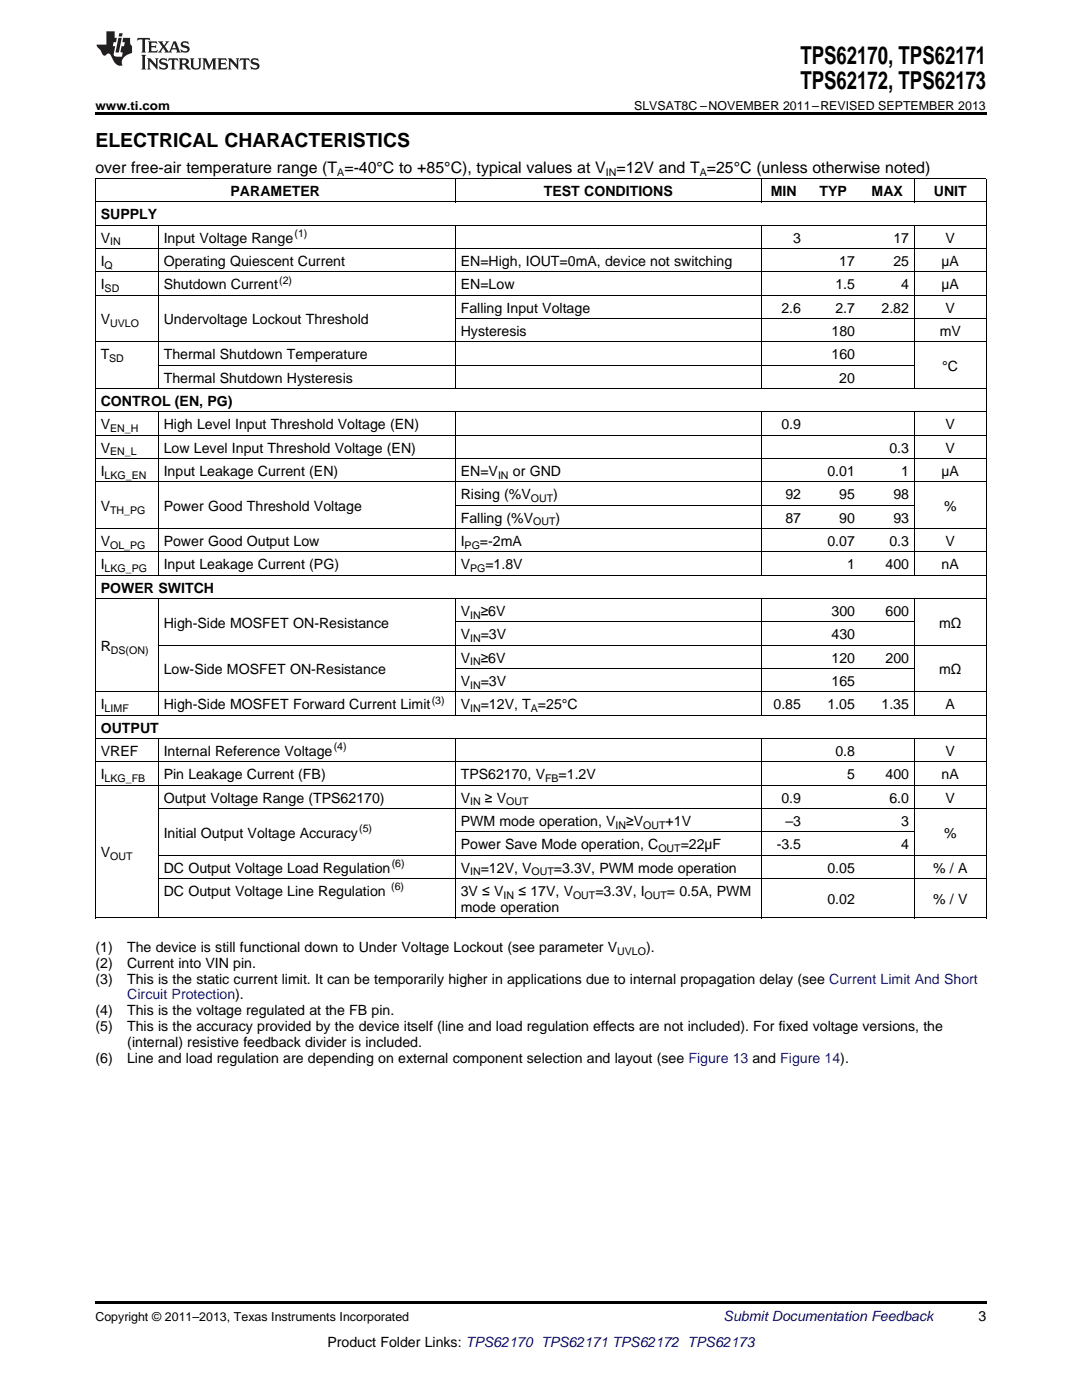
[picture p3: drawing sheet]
<svg xmlns="http://www.w3.org/2000/svg" width="216mm" height="279mm" viewBox="0 0 216 279" stroke-linecap="round" stroke-linejoin="round" font-family="sans-serif">
<defs><g id="words">
<g font-size="4.9">
<text x="159.7" y="12.8">TPS62170, TPS62171</text>
<text x="159.7" y="17.8">TPS62172, TPS62173</text>
</g>
<text font-size="3.9" x="19" y="29.3">ELECTRICAL CHARACTERISTICS</text>
<text font-size="3.2" x="19" y="34.4">over free-air temperature range (T =-40°C to +85°C), typical values at V =12V and T =25°C (unless otherwise noted)</text>
<g font-size="2.8">
<text x="46" y="39.1">PARAMETER</text>
<text x="108.5" y="39.1">TEST CONDITIONS</text>
<text x="153.8" y="39.1">MIN</text>
<text x="163.5" y="39.1">TYP</text>
<text x="173.9" y="39.1">MAX</text>
<text x="186.3" y="39.1">UNIT</text>
<text x="20.1" y="43.7">SUPPLY</text>
<text x="20.1" y="48.4">V</text>
<text x="20.1" y="53.1">I</text>
<text x="32.7" y="48.4">Input Voltage Range</text>
<text x="32.7" y="53.1">Operating Quiescent Current</text>
<text x="91.9" y="53.1">EN=High, IOUT=0mA, device not switching</text>
<text x="158.3" y="48.4">3</text>
<text x="167.5" y="53.1">17</text>
<text x="178.3" y="48.4">17</text>
<text x="178.3" y="53.1">25</text>
<text x="187.9" y="53.1">µA</text>
<text x="188.7" y="48.4">V</text>
<text x="20.1" y="57.7">I</text>
<text x="32.7" y="57.7">Shutdown Current</text>
<text x="91.9" y="57.7">EN=Low</text>
<text x="166.7" y="57.7">1.5</text>
<text x="179.8" y="57.7">4</text>
<text x="187.9" y="57.7">µA</text>
<text x="20.1" y="64.7">V</text>
<text x="32.7" y="64.7">Undervoltage Lockout Threshold</text>
<text x="91.9" y="62.4">Falling Input Voltage</text>
<text x="155.9" y="62.4">2.6</text>
<text x="166.7" y="62.4">2.7</text>
<text x="175.9" y="62.4">2.82</text>
<text x="188.7" y="62.4">V</text>
<text x="20.1" y="71.7">T</text>
<text x="32.7" y="71.7">Thermal Shutdown Temperature</text>
<text x="91.9" y="67">Hysteresis</text>
<text x="165.9" y="67">180</text>
<text x="165.9" y="71.7">160</text>
<text x="187.5" y="67">mV</text>
<text x="32.7" y="76.3">Thermal Shutdown Hysteresis</text>
<text x="167.5" y="76.3">20</text>
<text x="188" y="74">°C</text>
<text x="20.1" y="81">CONTROL (EN, PG)</text>
<text x="20.1" y="85.7">V</text>
<text x="32.7" y="85.7">High Level Input Threshold Voltage (EN)</text>
<text x="155.9" y="85.7">0.9</text>
<text x="188.7" y="85.7">V</text>
<text x="20.1" y="90.3">V</text>
<text x="20.1" y="95">I</text>
<text x="32.7" y="90.3">Low Level Input Threshold Voltage (EN)</text>
<text x="32.7" y="95">Input Leakage Current (EN)</text>
<text x="91.9" y="95">EN=V</text>
<text x="102.3" y="95">or GND</text>
<text x="165.1" y="95">0.01</text>
<text x="177.5" y="90.3">0.3</text>
<text x="179.8" y="95">1</text>
<text x="187.9" y="95">µA</text>
<text x="188.7" y="90.3">V</text>
<text x="20.1" y="102">V</text>
<text x="32.7" y="102">Power Good Threshold Voltage</text>
<text x="91.9" y="99.6">Rising (%V</text>
<text x="110.4" y="99.6">)</text>
<text x="156.7" y="99.6">92</text>
<text x="167.5" y="99.6">95</text>
<text x="178.3" y="99.6">98</text>
<text x="188.4" y="102">%</text>
<text x="91.9" y="104.3">Falling (%V</text>
<text x="110.9" y="104.3">)</text>
<text x="156.7" y="104.3">87</text>
<text x="167.5" y="104.3">90</text>
<text x="178.3" y="104.3">93</text>
<text x="20.1" y="108.9">V</text>
<text x="20.1" y="113.6">I</text>
<text x="32.7" y="108.9">Power Good Output Low</text>
<text x="32.7" y="113.6">Input Leakage Current (PG)</text>
<text x="91.9" y="108.9">I</text>
<text x="91.9" y="113.6">V</text>
<text x="95.8" y="108.9">=-2mA</text>
<text x="96.9" y="113.6">=1.8V</text>
<text x="165.1" y="108.9">0.07</text>
<text x="169" y="113.6">1</text>
<text x="176.7" y="113.6">400</text>
<text x="177.5" y="108.9">0.3</text>
<text x="187.9" y="113.6">nA</text>
<text x="188.7" y="108.9">V</text>
<text x="20.1" y="118.3">POWER SWITCH</text>
<text x="32.7" y="125.2">High-Side MOSFET ON-Resistance</text>
<text x="91.9" y="122.9">V</text>
<text x="95.9" y="122.9">≥6V</text>
<text x="165.9" y="122.9">300</text>
<text x="176.7" y="122.9">600</text>
<text x="187.4" y="125.2">mΩ</text>
<text x="20.1" y="129.9">R</text>
<text x="91.9" y="127.6">V</text>
<text x="95.9" y="127.6">=3V</text>
<text x="165.9" y="127.6">430</text>
<text x="32.7" y="134.5">Low-Side MOSFET ON-Resistance</text>
<text x="91.9" y="132.2">V</text>
<text x="91.9" y="136.9">V</text>
<text x="95.9" y="132.2">≥6V</text>
<text x="95.9" y="136.9">=3V</text>
<text x="165.9" y="132.2">120</text>
<text x="165.9" y="136.9">165</text>
<text x="176.7" y="132.2">200</text>
<text x="187.4" y="134.5">mΩ</text>
<text x="20.1" y="141.5">I</text>
<text x="32.7" y="141.5">High-Side MOSFET Forward Current Limit</text>
<text x="91.9" y="141.5">V</text>
<text x="95.9" y="141.5">=12V, T =25°C</text>
<text x="154.3" y="141.5">0.85</text>
<text x="165.1" y="141.5">1.05</text>
<text x="175.9" y="141.5">1.35</text>
<text x="188.7" y="141.5">A</text>
<text x="20.1" y="146.2">OUTPUT</text>
<text x="20.1" y="150.8">VREF</text>
<text x="20.1" y="155.5">I</text>
<text x="32.7" y="150.8">Internal Reference Voltage</text>
<text x="32.7" y="155.5">Pin Leakage Current (FB)</text>
<text x="91.9" y="155.5">TPS62170, V</text>
<text x="111.5" y="155.5">=1.2V</text>
<text x="166.7" y="150.8">0.8</text>
<text x="169" y="155.5">5</text>
<text x="176.7" y="155.5">400</text>
<text x="187.9" y="155.5">nA</text>
<text x="188.7" y="150.8">V</text>
<text x="32.7" y="160.2">Output Voltage Range (TPS62170)</text>
<text x="91.9" y="160.2">V</text>
<text x="96.8" y="160.2">≥ V</text>
<text x="155.9" y="160.2">0.9</text>
<text x="177.5" y="160.2">6.0</text>
<text x="188.7" y="160.2">V</text>
<text x="32.7" y="167.1">Initial Output Voltage Accuracy</text>
<text x="91.9" y="164.8">PWM mode operation, V</text>
<text x="125" y="164.8">≥V</text>
<text x="132.8" y="164.8">+1V</text>
<text x="156.7" y="164.8">–3</text>
<text x="179.8" y="164.8">3</text>
<text x="188.4" y="167.1">%</text>
<text x="20.1" y="171.1">V</text>
<text x="91.9" y="169.5">Power Save Mode operation, C</text>
<text x="135.8" y="169.5">=22µF</text>
<text x="155" y="169.5">-3.5</text>
<text x="179.8" y="169.5">4</text>
<text x="32.7" y="174.1">DC Output Voltage Load Regulation</text>
<text x="32.7" y="178.8">DC Output Voltage Line Regulation</text>
<text x="91.9" y="174.1">V</text>
<text x="91.9" y="178.8">3V ≤ V</text>
<text x="95.9" y="174.1">=12V, V</text>
<text x="103.4" y="178.8">≤ 17V, V</text>
<text x="110.5" y="174.1">=3.3V, PWM mode operation</text>
<text x="118.8" y="178.8">=3.3V, I</text>
<text x="133.1" y="178.8">= 0.5A, PWM</text>
<text x="165.1" y="174.1">0.05</text>
<text x="186.2" y="174.1">% / A</text>
<text x="91.9" y="182">mode operation</text>
<text x="165.1" y="180.4">0.02</text>
<text x="186.2" y="180.4">% / V</text>
<text x="19" y="189.9">(1)</text>
<text x="25.4" y="189.9">The device is still functional down to Under Voltage Lockout (see parameter V</text>
<text x="128.9" y="189.9">).</text>
<text x="19" y="193.1">(2)</text>
<text x="19" y="196.3">(3)</text>
<text x="25.4" y="193.1">Current into VIN pin.</text>
<text x="25.4" y="196.3">This is the static current limit. It can be temporarily higher in applications due to internal propagation delay (see Current Limit And Short</text>
<text x="19" y="202.6">(4)</text>
<text x="25.4" y="202.6">This is the voltage regulated at the FB pin.</text>
<text x="19" y="205.8">(5)</text>
<text x="25.4" y="205.8">This is the accuracy provided by the device itself (line and load regulation effects are not included). For fixed voltage versions, the</text>
<text x="25.4" y="209">(internal) resistive feedback divider is included.</text>
<text x="19" y="212.2">(6)</text>
<text x="25.4" y="212.2">Line and load regulation are depending on external component selection and layout (see Figure 13 and Figure 14).</text>
<text x="195.3" y="263.6">3</text>
<text x="65.3" y="268.9">Product Folder Links: TPS62170 TPS62171 TPS62172 TPS62173</text>
</g>
<text font-size="2.8" fill="#00f" x="25.4" y="199.5">Circuit Protection).</text>
<text font-size="2.8" fill="#0000c8" x="144.4" y="263.6">Submit Documentation Feedback</text>
<g font-size="2.5">
<text x="19" y="21.9">www.ti.com</text>
<text x="126.5" y="21.9">SLVSAT8C –NOVEMBER 2011–REVISED SEPTEMBER 2013</text>
<text x="19" y="263.6">Copyright © 2011–2013, Texas Instruments Incorporated</text>
</g>
<g font-size="2.1">
<text x="67.3" y="35.1">A</text>
<text x="120.9" y="35.1">IN</text>
<text x="139.6" y="35.1">A</text>
<text x="58.8" y="47.3">(1)</text>
<text x="20.9" y="53.6">Q</text>
<text x="22" y="49">IN</text>
<text x="20.9" y="58.3">SD</text>
<text x="55.7" y="56.6">(2)</text>
<text x="22" y="65.3">UVLO</text>
<text x="21.8" y="72.2">SD</text>
<text x="22" y="86.2">EN_H</text>
<text x="20.9" y="95.5">LKG_EN</text>
<text x="22" y="90.9">EN_L</text>
<text x="99.4" y="95.5">IN</text>
<text x="105.9" y="100.2">OUT</text>
<text x="22" y="102.5">TH_PG</text>
<text x="106.4" y="104.8">OUT</text>
<text x="22" y="109.5">OL_PG</text>
<text x="92.7" y="109.5">PG</text>
<text x="20.9" y="114.2">LKG_PG</text>
<text x="93.8" y="114.2">PG</text>
<text x="93.8" y="123.5">IN</text>
<text x="22.1" y="130.5">DS(ON)</text>
<text x="93.8" y="128.1">IN</text>
<text x="93.8" y="132.8">IN</text>
<text x="93.8" y="137.4">IN</text>
<text x="20.9" y="142.1">LIMF</text>
<text x="86.1" y="140.4">(3)</text>
<text x="93.8" y="142.1">IN</text>
<text x="105.9" y="142.1">A</text>
<text x="66.6" y="149.7">(4)</text>
<text x="20.9" y="156.1">LKG_FB</text>
<text x="93.8" y="160.7">IN</text>
<text x="101" y="160.7">OUT</text>
<text x="108.8" y="156.1">FB</text>
<text x="71.7" y="166">(5)</text>
<text x="122.8" y="165.4">IN</text>
<text x="128.3" y="165.4">OUT</text>
<text x="22" y="171.6">OUT</text>
<text x="78.2" y="173">(6)</text>
<text x="131.4" y="170">OUT</text>
<text x="78.1" y="177.7">(6)</text>
<text x="93.8" y="174.7">IN</text>
<text x="100.5" y="179.4">IN</text>
<text x="106.1" y="174.7">OUT</text>
<text x="114.3" y="179.4">OUT</text>
<text x="128.6" y="179.4">OUT</text>
<text x="123.2" y="190.5">UVLO</text>
</g>
</g></defs>
<path d="M19 22.5h177.8v.5h-177.8zM19 259.7h177.8v.5h-177.8z" fill="#000"/>
<g fill="none" stroke="#000" stroke-width=".2">
<path d="M19 35.6h177.8M19.1 35.7v147.5M90.8 35.7v4.7M151.9 35.7v4.7M182.4 35.7v4.7M196.8 35.7v147.5M19 58.9h177.8M19 54.3h177.8M19 49.6h177.8M19 45h177.8M19 40.3h177.8M31.6 45v32.6"/>
<path d="M90.8 45v32.6M151.9 45v32.6M182.4 45v32.6M19 77.6h177.8M19 68.2h177.8M31.6 72.9h150.9M90.9 63.6h105.9M19 96.2h177.8M19 91.5h177.8M19 86.9h177.8M19 82.2h177.8M31.6 82.3v32.6"/>
<path d="M90.8 82.3v32.6M151.9 82.3v32.6M182.4 82.3v32.6M19 119.5h177.8M19 114.8h177.8M19 110.2h177.8M19 105.5h177.8M31.6 119.5v23.3M90.8 119.5v23.3M90.9 100.8h91.6M151.9 119.5v23.3M182.4 119.5v23.3"/>
<path d="M19 138.1h177.8M31.6 128.8h165.2M90.9 133.4h91.6M90.9 124.1h91.6M19 156.7h177.8M19 152.1h177.8M19 147.4h177.8M19 142.8h177.8M31.6 147.5v35.7M90.8 147.5v35.7M151.9 147.5v35.7M182.4 147.5v35.7"/>
<path d="M31.6 175.3h165.2M31.6 170.7h165.2M31.6 161.4h165.2M90.9 166h91.6M19 183.2h177.8"/>
</g>
<g fill="#231f20">
<path d="M27.5 7.6l-.1 .5 .4-.2h.6v.1v2.1l-.2 .4h1l-.3-.4v-2.1l.1-.1h.5l.5 .2-.2-.5zM29.5 8.3l.2 .3v1.5l-.2 .4h1.8l.2-.6a1.04 1.04 0 0 1-1.3 .2v-.7h.6l.3 .2v-.6l-.3 .2h-.6v-.6l.8-.1 .4 .3-.2-.5zM31.5 8.3l.9 1.1-.9 1.1h.8l-.2-.2 .5-.7 .4 .7-.2 .2h1.5l-.1-.2 .1-.4h.9l.1 .4-.2 .2h1l-.3-.3-.7-1.9h-.5l-.9 2-.8-1 .9-1h-.8l.1 .3-.3 .5-.4-.6 .2-.2zM34.7 8.6l.4 1h-.7zM36.3 8.4a.63 .63 0 0 0-.2 .7 .63 .63 0 0 0 .6 .4l.6 .2 .1 .2a.75 .75 0 0 1-.7 .4 .75 .75 0 0 1-.6-.5l.1 .7 .1-.1a1.11 1.11 0 0 0 1.5-.6 1.13 1.13 0 0 0-1.2-.8l-.1-.4a1.04 1.04 0 0 1 1.2 .2l-.2-.5-.1 .1-.5-.2zM28.2 10.9l.2 .4v2.2l-.2 .4h1l-.3-.4v-2.2l.3-.4zM29.3 11.6l.3 .4v1.5l-.3 .4h.8l-.2-.4v-1.3l1.5 1.7v-1.9l.2-.4h-.7l.2 .4v.9l-1.1-1.3zM32 11.8a.62 .62 0 0 0-.2 .7 .62 .62 0 0 0 .6 .4l.6 .1 .1 .3a.76 .76 0 0 1-.7 .3 .76 .76 0 0 1-.6-.4l.1 .7 .1-.1a1.11 1.11 0 0 0 1.5-.6 1.13 1.13 0 0 0-1.2-.8l-.1-.4a1.04 1.04 0 0 1 1.2 .2l-.2-.6-.1 .1-.5-.1zM33.7 11.6l-.2 .6a.61 .61 0 0 1 .8-.3v1.6l-.2 .4h.9l-.2-.4v-1.6a.63 .63 0 0 1 .8 .3l-.2-.6zM35.6 11.6l.3 .4v1.5l-.3 .4h1l-.2-.2v-.8l.5 .2a.76 .76 0 0 0 1.2 .7l-1-1a.58 .58 0 0 0 .6-.5 .58 .58 0 0 0-.5-.6zM36.4 11.9h.1a.45 .45 0 0 1 .5 .1 .45 .45 0 0 1 .1 .5l-.7 .2zM37.9 11.6l.2 .2a2.17 2.17 0 0 0 .3 1.9 .99 .99 0 0 0 1.6-.6v-1.1l.2-.4h-.7l.2 .2a1.92 1.92 0 0 1-.2 1.8 .6 .6 0 0 1-.9-.5v-1.1l.2-.4zM40.4 11.6l.2 .4v1.5l-.2 .4h.7l-.2-.4v-1.4l.8 1.8 .8-1.8v1.4l-.2 .4h.9l-.2-.4v-1.5l.2-.4h-.8l-.6 1.5-.6-1.5zM43.4 11.6l.2 .4v1.5l-.2 .4h1.8l.2-.6a1.04 1.04 0 0 1-1.3 .1v-.6h.5l.4 .2v-.6l-.4 .2h-.5v-.7h.8l.3 .3-.1-.6zM45.5 11.6l.2 .4v1.5l-.2 .4h.7l-.2-.4v-1.3l1.5 1.7v-1.9l.2-.4h-.7l.2 .4v.9l-1.1-1.3zM47.9 11.6l-.1 .6a.61 .61 0 0 1 .8-.3v1.6l-.3 .4h1l-.3-.4 .1-1.6a.63 .63 0 0 1 .7 .3l-.1-.6zM50.2 11.8a.62 .62 0 0 0-.2 .7 .62 .62 0 0 0 .6 .4l.6 .1 .2 .3a.76 .76 0 0 1-.8 .3 .76 .76 0 0 1-.6-.4l.1 .7 .2-.1a1.11 1.11 0 0 0 1.5-.6 1.13 1.13 0 0 0-1.3-.8l-.1-.4a1.04 1.04 0 0 1 1.2 .2l-.1-.6-.2 .1-.5-.1z"/>
<path d="M21.2 6.3v2.6h-1.9l.1 .4 .7 .9a.91 .91 0 0 0 1 .8 .56 .56 0 0 1 .5-.3 .56 .56 0 0 1 .5 .3l.4 .8a1.53 1.53 0 0 0 1.9 1.2 1.54 1.54 0 0 1 1-2.1l.9-.3v-1.4a1.52 1.52 0 0 1-.3-1.6h-1.4l-.2 .8h.5l-.2 .8h-.4l-.2 1v.2l.4 .1-.2 .8a1.93 1.93 0 0 1-1.6-.3l.3-1.8h-.5l.2-.8h.4l.2-.8h-.4v-1.3zM23.6 7.6l-.6 2.9h.7l.6-2.9zM23.8 6.6l-.1 .7h.6l.2-.7z"/>
</g>
<use href="#words"/>
</svg>
